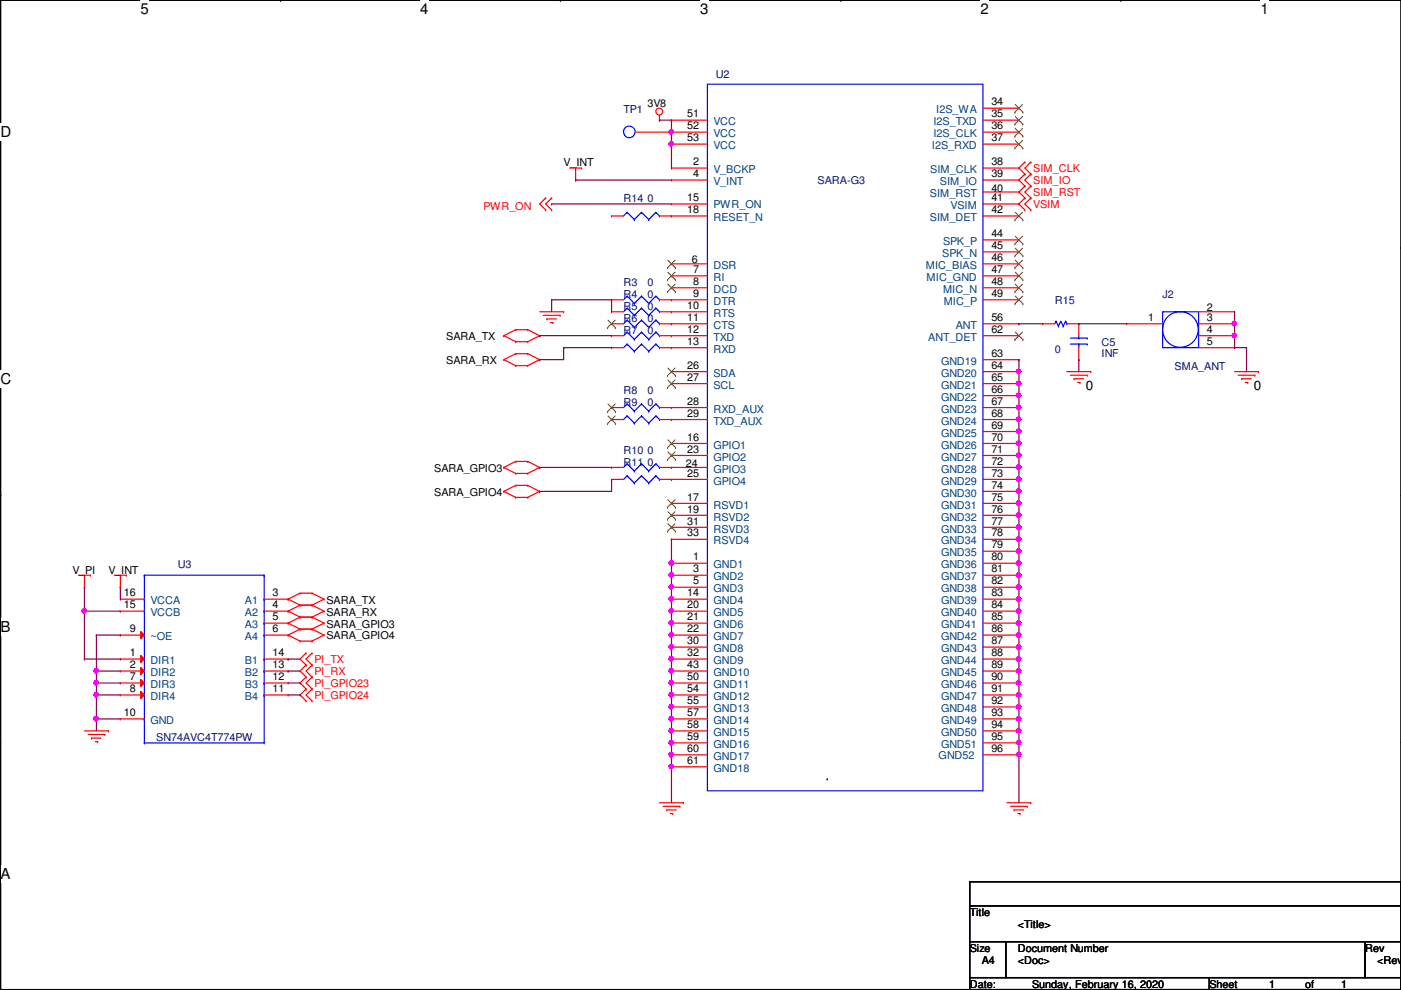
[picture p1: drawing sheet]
<svg xmlns="http://www.w3.org/2000/svg" width="297mm" height="210mm" viewBox="0 0 297 210" stroke-linecap="round" stroke-linejoin="round" font-family="sans-serif">
<defs><g id="words">
<g font-size="3.2">
<text x="29.8" y="3">5</text>
<text x="89.1" y="3">4</text>
<text x="148.5" y="3">3</text>
<text x="207.9" y="3">2</text>
<text x="267.2" y="3">1</text>
<text x=".1" y="29.1">D</text>
<text x=".1" y="81.5">C</text>
<text x=".1" y="134">B</text>
<text x=".1" y="186.4">A</text>
</g>
<g font-size="2.8">
<text x="230.2" y="82.7">0</text>
<text x="265.8" y="82.7">0</text>
</g>
<g font-size="2.3" fill="#000080">
<text x="151.8" y="16.5">U2</text>
<text x="132.2" y="23.9">TP1</text>
<text x="173.4" y="39.1">SARA-G3</text>
<text x="132.2" y="42.9">R14 0</text>
<text x="132.2" y="60.7">R3</text>
<text x="132.2" y="65.8">R5</text>
<text x="132.2" y="63.2">R4</text>
<text x="137.3" y="60.7">0</text>
<text x="137.3" y="65.8">0</text>
<text x="137.3" y="63.2">0</text>
<text x="223.6" y="64.5">R15</text>
<text x="246.5" y="63.2">J2</text>
<text x="132.2" y="68.3">R6</text>
<text x="132.2" y="70.9">R7</text>
<text x="137.3" y="68.3">0</text>
<text x="137.3" y="70.9">0</text>
<text x="223.6" y="74.9">0</text>
<text x="233.5" y="73.4">C5</text>
<text x="233.5" y="75.7">INF</text>
<text x="132.2" y="83.6">R8</text>
<text x="137.3" y="83.6">0</text>
<text x="249" y="78.5">SMA_ANT</text>
<text x="132.2" y="86.1">R9</text>
<text x="137.3" y="86.1">0</text>
<text x="132.2" y="98.8">R11 0</text>
<text x="132.2" y="96.3">R10 0</text>
<text x="37.7" y="120.4">U3</text>
<text x="33.1" y="157.2">SN74AVC4T774PW</text>
</g>
<g font-size="2.3">
<text x="137.3" y="22.6">3V8</text>
<text x="210.2" y="22.4">34</text>
<text x="145.7" y="24.9">51</text>
<text x="145.7" y="27.4">52</text>
<text x="145.7" y="30">53</text>
<text x="210.2" y="24.9">35</text>
<text x="210.2" y="27.4">36</text>
<text x="210.2" y="30">37</text>
<text x="119.5" y="35.3">V_INT</text>
<text x="146.9" y="35.1">2</text>
<text x="210.2" y="35.1">38</text>
<text x="146.9" y="37.6">4</text>
<text x="210.2" y="37.6">39</text>
<text x="210.2" y="40.6">40</text>
<text x="145.7" y="42.7">15</text>
<text x="145.7" y="45.2">18</text>
<text x="210.2" y="42.7">41</text>
<text x="210.2" y="45.2">42</text>
<text x="210.2" y="50.3">44</text>
<text x="210.2" y="52.8">45</text>
<text x="146.7" y="55.9">6</text>
<text x="146.9" y="57.9">7</text>
<text x="210.2" y="55.4">46</text>
<text x="210.2" y="57.9">47</text>
<text x="145.7" y="65.5">10</text>
<text x="146.9" y="60.5">8</text>
<text x="146.9" y="63">9</text>
<text x="210.2" y="60.5">48</text>
<text x="210.2" y="63">49</text>
<text x="145.7" y="68.1">11</text>
<text x="145.7" y="70.6">12</text>
<text x="210.2" y="68.1">56</text>
<text x="210.2" y="70.6">62</text>
<text x="243.5" y="68.1">1</text>
<text x="255.9" y="66">2</text>
<text x="255.9" y="68.1">3</text>
<text x="255.9" y="70.6">4</text>
<text x="94.6" y="72.1">SARA_TX</text>
<text x="94.6" y="77.2">SARA_RX</text>
<text x="145.7" y="73.2">13</text>
<text x="210.2" y="75.7">63</text>
<text x="255.9" y="73.2">5</text>
<text x="145.7" y="78.2">26</text>
<text x="145.7" y="80.8">27</text>
<text x="210.2" y="78.2">64</text>
<text x="210.2" y="80.8">65</text>
<text x="210.2" y="83.3">66</text>
<text x="145.7" y="85.9">28</text>
<text x="145.7" y="88.4">29</text>
<text x="210.2" y="85.9">67</text>
<text x="210.2" y="88.4">68</text>
<text x="145.7" y="93.5">16</text>
<text x="210.2" y="90.9">69</text>
<text x="210.2" y="93.5">70</text>
<text x="92.1" y="100.1">SARA_GPIO3</text>
<text x="145.4" y="99.1">24</text>
<text x="145.7" y="96">23</text>
<text x="145.7" y="101.1">25</text>
<text x="210.2" y="96">71</text>
<text x="210.2" y="98.6">72</text>
<text x="210.2" y="101.1">73</text>
<text x="92.1" y="105.2">SARA_GPIO4</text>
<text x="145.7" y="106.2">17</text>
<text x="210.2" y="103.6">74</text>
<text x="210.2" y="106.2">75</text>
<text x="145.7" y="108.7">19</text>
<text x="145.7" y="111.3">31</text>
<text x="145.7" y="113.8">33</text>
<text x="210.2" y="108.7">76</text>
<text x="210.2" y="111.3">77</text>
<text x="210.2" y="113.8">78</text>
<text x="146.9" y="118.9">1</text>
<text x="210.2" y="116.3">79</text>
<text x="210.2" y="118.9">80</text>
<text x="15.4" y="121.7">V_PI</text>
<text x="23" y="121.7">V_INT</text>
<text x="146.9" y="121.4">3</text>
<text x="146.9" y="124">5</text>
<text x="210.2" y="121.4">81</text>
<text x="210.2" y="124">82</text>
<text x="26.3" y="126.5">16</text>
<text x="26.3" y="129">15</text>
<text x="57.8" y="126.5">3</text>
<text x="57.8" y="129">4</text>
<text x="57.8" y="131.6">5</text>
<text x="69.2" y="128">SARA_TX</text>
<text x="69.2" y="130.6">SARA_RX</text>
<text x="145.7" y="126.5">14</text>
<text x="145.7" y="129">20</text>
<text x="145.7" y="131.6">21</text>
<text x="210.2" y="126.5">83</text>
<text x="210.2" y="129">84</text>
<text x="210.2" y="131.6">85</text>
<text x="27.6" y="134.1">9</text>
<text x="57.8" y="134.1">6</text>
<text x="69.2" y="133.1">SARA_GPIO3</text>
<text x="69.2" y="135.6">SARA_GPIO4</text>
<text x="145.7" y="134.1">22</text>
<text x="145.7" y="136.7">30</text>
<text x="210.2" y="134.1">86</text>
<text x="210.2" y="136.7">87</text>
<text x="27.6" y="139.2">1</text>
<text x="27.6" y="141.7">2</text>
<text x="57.8" y="139.2">14</text>
<text x="57.8" y="141.7">13</text>
<text x="145.7" y="139.2">32</text>
<text x="145.7" y="141.7">43</text>
<text x="210.2" y="139.2">88</text>
<text x="210.2" y="141.7">89</text>
<text x="27.6" y="144.3">7</text>
<text x="27.6" y="146.8">8</text>
<text x="57.8" y="144.3">12</text>
<text x="57.8" y="146.8">11</text>
<text x="145.7" y="144.3">50</text>
<text x="145.7" y="146.8">54</text>
<text x="145.7" y="149.4">55</text>
<text x="210.2" y="144.3">90</text>
<text x="210.2" y="146.8">91</text>
<text x="210.2" y="149.4">92</text>
<text x="26.3" y="151.9">10</text>
<text x="145.7" y="151.9">57</text>
<text x="145.7" y="154.4">58</text>
<text x="210.2" y="151.9">93</text>
<text x="210.2" y="154.4">94</text>
<text x="145.7" y="157">59</text>
<text x="145.7" y="159.5">60</text>
<text x="210.2" y="157">95</text>
<text x="210.2" y="159.5">96</text>
<text x="145.7" y="162.1">61</text>
<text x="205.6" y="194.3">Title</text>
<text x="215.8" y="196.9">&lt;Title&gt;</text>
<text x="205.6" y="201.9">Size</text>
<text x="215.8" y="201.9">Document Number</text>
<text x="289.4" y="201.9">Rev</text>
<text x="205.6" y="209.6">Date:</text>
<text x="208.1" y="204.5">A4</text>
<text x="215.8" y="204.5">&lt;Doc&gt;</text>
<text x="218.8" y="209.6">Sunday, February 16, 2020</text>
<text x="256.4" y="209.6">Sheet</text>
<text x="269.1" y="209.6">1</text>
<text x="276.7" y="209.6">of</text>
<text x="284.4" y="209.6">1</text>
<text x="292" y="204.5">&lt;RevC</text>
</g>
<g font-size="2.3" fill="#004080">
<text x="151.3" y="26.6">VCC</text>
<text x="151.3" y="29.1">VCC</text>
<text x="197.9" y="26.6">I2S_TXD</text>
<text x="197.9" y="29.1">I2S_CLK</text>
<text x="198.5" y="24">I2S_WA</text>
<text x="151.3" y="31.7">VCC</text>
<text x="197.6" y="31.7">I2S_RXD</text>
<text x="151.3" y="36.7">V_BCKP</text>
<text x="151.3" y="39.3">V_INT</text>
<text x="197.1" y="41.8">SIM_RST</text>
<text x="197.2" y="36.7">SIM_CLK</text>
<text x="199.3" y="39.3">SIM_IO</text>
<text x="151.3" y="44.2">PWR_ON</text>
<text x="151.3" y="46.9">RESET_N</text>
<text x="197.1" y="46.9">SIM_DET</text>
<text x="201.5" y="44.4">VSIM</text>
<text x="199.9" y="52">SPK_P</text>
<text x="151.3" y="57.1">DSR</text>
<text x="151.3" y="59.6">RI</text>
<text x="196.3" y="57.1">MIC_BIAS</text>
<text x="196.5" y="59.6">MIC_GND</text>
<text x="199.8" y="54.5">SPK_N</text>
<text x="151.3" y="62.1">DCD</text>
<text x="151.3" y="64.7">DTR</text>
<text x="199.9" y="62.1">MIC_N</text>
<text x="200.1" y="64.7">MIC_P</text>
<text x="151.3" y="67.2">RTS</text>
<text x="151.3" y="69.8">CTS</text>
<text x="202.6" y="69.8">ANT</text>
<text x="151.3" y="72.3">TXD</text>
<text x="151.3" y="74.8">RXD</text>
<text x="196.8" y="72.3">ANT_DET</text>
<text x="199.5" y="77.4">GND19</text>
<text x="151.3" y="79.9">SDA</text>
<text x="151.3" y="82.5">SCL</text>
<text x="199.5" y="79.9">GND20</text>
<text x="199.5" y="82.5">GND21</text>
<text x="151.3" y="87.5">RXD_AUX</text>
<text x="199.5" y="85">GND22</text>
<text x="199.5" y="87.5">GND23</text>
<text x="151.3" y="95.2">GPIO1</text>
<text x="151.3" y="90.1">TXD_AUX</text>
<text x="199.5" y="90.1">GND24</text>
<text x="199.5" y="92.6">GND25</text>
<text x="199.5" y="95.2">GND26</text>
<text x="151.3" y="97.7">GPIO2</text>
<text x="151.3" y="100.2">GPIO3</text>
<text x="199.5" y="97.7">GND27</text>
<text x="199.5" y="100.2">GND28</text>
<text x="151.3" y="107.9">RSVD1</text>
<text x="151.3" y="102.8">GPIO4</text>
<text x="199.5" y="102.8">GND29</text>
<text x="199.5" y="105.3">GND30</text>
<text x="199.5" y="107.9">GND31</text>
<text x="151.3" y="110.4">RSVD2</text>
<text x="151.3" y="112.9">RSVD3</text>
<text x="199.5" y="110.4">GND32</text>
<text x="199.5" y="112.9">GND33</text>
<text x="151.3" y="115.5">RSVD4</text>
<text x="199.5" y="115.5">GND34</text>
<text x="199.5" y="118">GND35</text>
<text x="151.3" y="120.6">GND1</text>
<text x="151.3" y="123.1">GND2</text>
<text x="151.3" y="125.6">GND3</text>
<text x="199.5" y="120.6">GND36</text>
<text x="199.5" y="123.1">GND37</text>
<text x="199.5" y="125.6">GND38</text>
<text x="31.9" y="128.2">VCCA</text>
<text x="31.9" y="130.7">VCCB</text>
<text x="51.9" y="128.2">A1</text>
<text x="51.9" y="130.7">A2</text>
<text x="151.3" y="128.2">GND4</text>
<text x="151.3" y="130.7">GND5</text>
<text x="199.5" y="128.2">GND39</text>
<text x="199.5" y="130.7">GND40</text>
<text x="31.9" y="135.8">~OE</text>
<text x="51.9" y="133.3">A3</text>
<text x="51.9" y="135.8">A4</text>
<text x="151.3" y="133.3">GND6</text>
<text x="151.3" y="135.8">GND7</text>
<text x="199.5" y="133.3">GND41</text>
<text x="199.5" y="135.8">GND42</text>
<text x="31.9" y="140.9">DIR1</text>
<text x="31.9" y="143.4">DIR2</text>
<text x="51.9" y="140.9">B1</text>
<text x="51.9" y="143.4">B2</text>
<text x="151.3" y="138.3">GND8</text>
<text x="151.3" y="140.9">GND9</text>
<text x="151.3" y="143.4">GND10</text>
<text x="199.5" y="138.3">GND43</text>
<text x="199.5" y="140.9">GND44</text>
<text x="199.5" y="143.4">GND45</text>
<text x="31.9" y="146">DIR3</text>
<text x="31.9" y="148.5">DIR4</text>
<text x="51.9" y="146">B3</text>
<text x="51.9" y="148.5">B4</text>
<text x="151.3" y="146">GND11</text>
<text x="151.3" y="148.5">GND12</text>
<text x="199.5" y="146">GND46</text>
<text x="199.5" y="148.5">GND47</text>
<text x="31.9" y="153.6">GND</text>
<text x="151.3" y="151">GND13</text>
<text x="151.3" y="153.6">GND14</text>
<text x="199.5" y="151">GND48</text>
<text x="199.5" y="153.6">GND49</text>
<text x="151.3" y="156.1">GND15</text>
<text x="151.3" y="158.7">GND16</text>
<text x="151.3" y="161.2">GND17</text>
<text x="199" y="161">GND52</text>
<text x="199.5" y="156.1">GND50</text>
<text x="199.5" y="158.7">GND51</text>
<text x="151.3" y="163.7">GND18</text>
</g>
<g font-size="2.3" fill="#f00">
<text x="219.1" y="36.6">SIM_CLK</text>
<text x="219.1" y="39.1">SIM_IO</text>
<text x="219.1" y="41.7">SIM_RST</text>
<text x="102.5" y="44.5">PWR_ON</text>
<text x="219.1" y="44.2">VSIM</text>
<text x="66.7" y="140.7">PI_TX</text>
<text x="66.7" y="143.3">PI_RX</text>
<text x="66.7" y="145.8">PI_GPIO23</text>
<text x="66.7" y="148.3">PI_GPIO24</text>
</g>
</g></defs>
<path d="M.1 .1h296.9v209.8h-296.9z" fill="none" stroke="#000" stroke-width=".25"/>
<path d="M29.8 .1h1.7v3.6h-1.7z" fill="#fff"/>
<path d="M59.5 .1h.1M59.5 209.9h.1" fill="none" stroke="#000" stroke-width=".25"/>
<path d="M89.1 .1h1.8v3.6h-1.8z" fill="#fff"/>
<path d="M118.8 .1h.1M118.8 209.9h.1" fill="none" stroke="#000" stroke-width=".25"/>
<path d="M148.5 .1h1.7v3.6h-1.7z" fill="#fff"/>
<path d="M178.3 .1h.1M178.3 209.9h.1" fill="none" stroke="#000" stroke-width=".25"/>
<path d="M207.9 .1h1.8v3.6h-1.8z" fill="#fff"/>
<path d="M237.6 .1h.1M237.6 209.9h.1" fill="none" stroke="#000" stroke-width=".25"/>
<g fill="#fff">
<path d="M267.2 .1h1.8v3.6h-1.8z"/>
<path d="M.1 26.2h2.3v3.7h-2.3z"/>
<path d="M.1 78.7h2.3v3.6h-2.3z"/>
</g>
<path d="M.1 52.5h.1M297 52.5h.1" fill="none" stroke="#000" stroke-width=".25"/>
<path d="M.1 131.1h2.1v3.7h-2.1z" fill="#fff"/>
<path d="M.1 105h.1M297 105h.1" fill="none" stroke="#000" stroke-width=".25"/>
<path d="M.1 105h.1" fill="none" stroke="#000" stroke-width=".21"/>
<path d="M.1 183.6h2.1v3.6h-2.1z" fill="#fff"/>
<path d="M.1 157.4h.1M297 157.4h.1M205.6 187h91.4v5.1h-91.4zM205.6 192.1h91.4v7.6h-91.4zM205.6 199.7h7.6v7.6h-7.6zM213.2 199.7h76.2v7.6h-76.2zM289.4 199.7h7.6v7.6h-7.6zM205.6 207.3h50.8v2.6h-50.8zM256.4 207.3h40.6v2.6h-40.6z" fill="none" stroke="#000" stroke-width=".25"/>
<g fill="none" stroke="#f00" stroke-width=".25">
<path d="M120.8 35.6h2.5M122 38.2h.1M122 35.6v2.6M123.3 35.6h.1M139.8 25.5h.1M139.8 24.5v1M217.3 34.4h.1M217.3 36.9h.1M217.3 39.5h.1M217.3 34.4l-1.3 1.2 1.3 1.3M217.3 36.9l-1.3 1.3 1.3 1.3M217.3 39.5l-1.3 1.2 1.3 1.3"/>
<path d="M218.6 36.9h.1M218.6 34.4h.1M218.6 39.5h.1M218.6 34.4l-1.3 1.2 1.3 1.3M218.6 36.9l-1.3 1.3 1.3 1.3M218.6 39.5l-1.3 1.2 1.3 1.3M115.7 42h.1M115.7 44.5h.1M115.7 42l-1.3 1.3 1.3 1.2M117 42h.1M117 44.5h.1M117 42l-1.3 1.3 1.3 1.2"/>
<path d="M129.7 45.8h.1M129.7 45.8h2.5M139.8 45.8h2.6M142.4 45.8h.1M217.3 42h.1M217.3 44.5h.1M217.3 42l-1.3 1.3 1.3 1.2M218.6 42h.1M218.6 44.5h.1M218.6 42l-1.3 1.3 1.3 1.2M106.8 71.2h.1M106.8 76.3h.1"/>
<path d="M106.8 71.2l2.5 1.3M106.8 76.3l2.5 1.3M109.3 69.9h.1M109.3 72.5h.1M109.3 75h.1M109.3 77.6h.1M109.3 69.9l-2.5 1.3M109.3 69.9h2.6M109.3 72.5h2.6M109.3 75l-2.5 1.3M109.3 75h2.6M109.3 77.6h2.6"/>
<path d="M111.9 69.9h.1M111.9 72.5h.1M111.9 75h.1M111.9 77.6h.1M111.9 69.9l2.5 1.3M111.9 75l2.5 1.3M114.4 71.2h.1M114.4 76.3h.1M114.4 71.2l-2.5 1.3M114.4 76.3l-2.5 1.3M114.4 66.1h5.1M115.2 66.9h3.5"/>
<path d="M115.9 67.6h.1M115.9 67.6h2.1M116.7 68.4h.5M117.2 68.4h.1M118.7 66.9h.1M119.5 66.1h.1M129.7 63.6h.1M129.7 71.2h.1M129.7 63.6h2.5M129.7 71.2h2.5M139.8 63.6h2.6M139.8 71.2h2.6"/>
<path d="M142.4 63.6h.1M142.4 71.2h.1M226.2 78.8h5.1M226.9 79.6h3.6M228.7 68.7h.1M228.7 76.3h.1M228.7 68.7v2.5M228.7 73.7v2.6M230.5 79.6h.1M231.3 78.8h.1M261.7 78.8h5.1M262.5 79.6h3.6"/>
<path d="M266.1 79.6h.1M266.8 78.8h.1M106.8 99.1h.1M106.8 99.1l2.5 1.3M109.3 97.9h.1M109.3 97.9l-2.5 1.2M109.3 97.9h2.6M111.9 97.9h.1M111.9 97.9l2.5 1.2M114.4 99.1h.1M114.4 99.1l-2.5 1.3M129.7 89h.1"/>
<path d="M129.7 89h2.5M139.8 89h2.6M142.4 89h.1M227.7 80.3h.1M227.7 80.3h2M228.5 81.1h.5M229 81.1h.1M263.3 80.3h.1M263.3 80.3h2M264 81.1h.5M264.5 81.1h.1M106.8 104.2h.1"/>
<path d="M106.8 104.2l2.5 1.3M109.3 100.4h.1M109.3 103h.1M109.3 105.5h.1M109.3 100.4h2.6M109.3 103l-2.5 1.2M109.3 103h2.6M109.3 105.5h2.6M111.9 100.4h.1M111.9 103h.1M111.9 105.5h.1M111.9 103l2.5 1.2"/>
<path d="M114.4 104.2h.1M114.4 104.2l-2.5 1.3M129.7 101.7h.1M129.7 101.7h2.5M139.8 101.7h2.6M142.4 101.7h.1M16.6 122h2.6M17.9 124.5h.1M17.9 122v2.5M19.2 122h.1M24.3 122h2.5M25.5 124.5h.1"/>
<path d="M25.5 122v2.5M26.8 122h.1M56 127.1h5.1M56 129.6h5.1M56 132.2h5.1M56 134.7h5.1M56 139.8h5.1M61.1 127.1h.1M61.1 129.6h.1M61.1 132.2h.1M61.1 134.7h.1M61.1 139.8h.1"/>
<path d="M61.1 127.1l2.5 1.3M61.1 129.6l2.5 1.3M61.1 132.2l2.5 1.2M61.1 134.7l2.5 1.3M63.6 125.8h.1M63.6 128.4h.1M63.6 130.9h.1M63.6 133.4h.1M63.6 136h.1M63.6 125.8l-2.5 1.3M63.6 125.8h2.6M63.6 128.4h2.6"/>
<path d="M63.6 128.4l-2.5 1.2M63.6 130.9h2.6M63.6 130.9l-2.5 1.3M63.6 133.4h2.6M63.6 133.4l-2.5 1.3M63.6 136h2.6M64.9 138.5h.1M64.9 138.5l-1.3 1.3 1.3 1.3M66.2 125.8h.1M66.2 128.4h.1M66.2 130.9h.1M66.2 133.4h.1"/>
<path d="M66.2 136h.1M66.2 138.5h.1M66.2 125.8l2.5 1.3M66.2 128.4l2.5 1.2M66.2 130.9l2.5 1.3M66.2 133.4l2.5 1.3M66.2 138.5l-1.3 1.3 1.3 1.3M68.7 127.1h.1M68.7 129.6h.1M68.7 132.2h.1M68.7 134.7h.1M68.7 127.1l-2.5 1.3"/>
<path d="M68.7 129.6l-2.5 1.3M68.7 132.2l-2.5 1.2M68.7 134.7l-2.5 1.3M17.9 155h5.1M18.7 155.8h3.5M19.4 156.5h.1M19.4 156.5h2.1M20.2 157.3h.5M20.7 157.3h.1M22.2 155.8h.1M23 155h.1M56 142.3h5.1"/>
<path d="M56 144.9h5.1M56 147.4h5.1M61.1 142.3h.1M61.1 144.9h.1M61.1 147.4h.1M64.9 141.1h.1M64.9 143.6h.1M64.9 146.1h.1M64.9 148.7h.1M64.9 141.1l-1.3 1.2 1.3 1.3M64.9 143.6l-1.3 1.3 1.3 1.2M64.9 146.1l-1.3 1.3 1.3 1.3"/>
<path d="M66.2 141.1h.1M66.2 143.6h.1M66.2 146.1h.1M66.2 148.7h.1M66.2 141.1l-1.3 1.2 1.3 1.3M66.2 143.6l-1.3 1.3 1.3 1.2M66.2 146.1l-1.3 1.3 1.3 1.3M139.8 170.3h5.1M140.6 171h3.5M141.3 171.8h.1M141.3 171.8h2.1M142.1 172.6h.5"/>
<path d="M142.6 172.6h.1M144.1 171h.1M144.9 170.3h.1M213.5 170.3h5.1M214.2 171h3.6M215 171.8h.1M215 171.8h2M215.8 172.6h.5M216.3 172.6h.1M217.8 171h.1M218.6 170.3h.1"/>
<circle cx="139.8" cy="23.7" r=".73"/>
</g>
<g fill="none" stroke="#00f" stroke-width=".25">
<path d="M133 45h.1M133 45l-.8 .8M133 45l1.5 1.6M134.5 46.6h.1M136 45h.1M136 45l-1.5 1.6M136 45l1.5 1.6M137.5 46.6h.1M139.1 45h.1M139.1 45l-1.6 1.6M139.1 45l.7 .8M139.8 45.8h.1"/>
<path d="M133 62.8h.1M133 70.4h.1M133 62.8l-.8 .8M133 62.8l1.5 1.5M133 70.4l-.8 .8M133 70.4l1.5 1.6M134.5 64.3h.1M134.5 72h.1M136 62.8h.1M136 70.4h.1M136 62.8l-1.5 1.5M136 62.8l1.5 1.5"/>
<path d="M136 70.4l-1.5 1.6M136 70.4l1.5 1.6M137.5 64.3h.1M137.5 72h.1M139.1 62.8h.1M139.1 70.4h.1M139.1 62.8l-1.6 1.5M139.1 62.8l.7 .8M139.1 70.4l-1.6 1.6M139.1 70.4l.7 .8M139.8 63.6h.1M139.8 71.2h.1"/>
<path d="M226.9 73h3.6M226.9 71.7h3.6M228.7 71.7h.1M228.7 73h.1M228.7 71.2v.5M228.7 73v.7M230.5 73h.1M230.5 71.7h.1M133 88.2h.1M133 88.2l-.8 .8M133 88.2l1.5 1.5M134.5 89.7h.1"/>
<path d="M136 88.2h.1M136 88.2l-1.5 1.5M136 88.2l1.5 1.5M137.5 89.7h.1M139.1 88.2h.1M139.1 88.2l-1.6 1.5M139.1 88.2l.7 .8M139.8 89h.1M133 100.9h.1M133 100.9l-.8 .8M133 100.9l1.5 1.5M134.5 102.4h.1"/>
<path d="M136 100.9h.1M136 100.9l-1.5 1.5M136 100.9l1.5 1.5M137.5 102.4h.1M139.1 100.9h.1M139.1 100.9l-1.6 1.5M139.1 100.9l.7 .8M139.8 101.7h.1M30.6 122h.1M30.6 127.1h.1M30.6 129.6h.1M30.6 134.7h.1"/>
<path d="M30.6 139.8h.1M30.6 122v35.6M30.6 122h25.4M56 122h.1M56 127.1h.1M56 129.6h.1M56 132.2h.1M56 134.7h.1M56 139.8h.1M56 122v35.6M30.6 157.6h.1M30.6 142.3h.1"/>
<path d="M30.6 144.9h.1M30.6 147.4h.1M30.6 152.5h.1M30.6 157.6h25.4M56 157.6h.1M56 142.3h.1M56 144.9h.1M56 147.4h.1"/>
</g>
<path d="M128.8 89.8h.1M128.9 88.2l1.6 1.6M130.4 88.2l-1.6 1.6M130.5 89.8h.1" fill="none" stroke="#804000" stroke-width=".21"/>
<path d="M29.8 139l.8 .8-.8 .7z" fill="#f00"/>
<path d="M25.5 139.8h.1M25.5 139.8h5.1M29.8 139l.8 .8-.8 .7z" fill="none" stroke="#f00" stroke-width=".25"/>
<path d="M29.8 141.6l.8 .7-.8 .8z" fill="#f00"/>
<path d="M25.5 142.3h.1M25.5 142.3h5.1M29.8 141.6l.8 .7-.8 .8z" fill="none" stroke="#f00" stroke-width=".25"/>
<path d="M29.8 144.1l.8 .8-.8 .7z" fill="#f00"/>
<path d="M25.5 144.9h.1M25.5 144.9h5.1M29.8 144.1l.8 .8-.8 .7z" fill="none" stroke="#f00" stroke-width=".25"/>
<path d="M29.8 146.6l.8 .8-.8 .8z" fill="#f00"/>
<path d="M25.5 127.1h.1M25.5 129.6h.1M25.5 127.1h5.1M25.5 129.6h5.1M25.5 147.4h.1M25.5 152.5h.1M25.5 147.4h5.1M25.5 152.5h5.1M29.8 146.6l.8 .8-.8 .8z" fill="none" stroke="#f00" stroke-width=".25"/>
<path d="M29.8 133.9l.8 .8-.8 .8z" fill="#f00"/>
<g fill="none" stroke="#f00" stroke-width=".25">
<path d="M134.7 28h15.3M142.4 35.6h.1M142.4 38.2h.1M142.4 25.5h.1M142.4 28h.1M142.4 30.6h.1M142.4 35.6h7.6M142.4 38.2h7.6M142.4 25.5h7.6M142.4 30.6h7.6M208.4 35.6h7.6M208.4 38.2h7.6"/>
<path d="M208.4 22.9h7.6M208.4 25.5h7.6M208.4 28h7.6M208.4 30.6h7.6M216 22.9h.1M216 25.5h.1M216 28h.1M216 30.6h.1M216 35.6h.1M216 38.2h.1M142.4 56h.1M142.4 58.5h.1"/>
<path d="M142.4 43.3h.1M142.4 45.8h.1M142.4 56h7.6M142.4 58.5h7.6M142.4 43.3h7.6M142.4 45.8h7.6M208.4 56h7.6M208.4 58.5h7.6M208.4 43.3h7.6M208.4 45.8h7.6M208.4 40.7h7.6M208.4 50.9h7.6"/>
<path d="M208.4 53.4h7.6M216 40.7h.1M216 43.3h.1M216 45.8h.1M216 50.9h.1M216 53.4h.1M216 56h.1M216 58.5h.1M129.7 68.7h.1M129.7 66.1h.1M129.7 73.7h.1M129.7 66.1h2.5"/>
<path d="M129.7 68.7h2.5M129.7 73.7h2.5M139.8 66.1h10.2M139.8 68.7h10.2M139.8 73.7h10.2M142.4 61h.1M142.4 63.6h.1M142.4 66.1h.1M142.4 68.7h.1M142.4 71.2h.1M142.4 73.7h.1M142.4 78.8h.1"/>
<path d="M142.4 61h7.6M142.4 63.6h7.6M142.4 71.2h7.6M142.4 78.8h7.6M208.4 61h7.6M208.4 63.6h7.6M208.4 68.7h7.6M208.4 71.2h7.6M208.4 78.8h7.6M208.4 76.3h7.6M216 61h.1M216 63.6h.1"/>
<path d="M216 68.7h.1M216 71.2h.1M216 76.3h.1M216 78.8h.1M221.1 68.7h.1M221.1 68.7h2.5M226.2 68.7h2.5M228.7 68.7h.1M238.9 68.7h.1M238.9 68.7h7.6M254.1 66.1h7.6M254.1 68.7h7.6"/>
<path d="M254.1 71.2h7.6M254.1 73.7h7.6M261.7 66.1h.1M261.7 68.7h.1M261.7 71.2h.1M261.7 73.7h.1M129.7 99.1h.1M129.7 86.4h.1M129.7 99.1h2.5M129.7 86.4h2.5M139.8 99.1h10.2M139.8 86.4h10.2"/>
<path d="M142.4 94.1h.1M142.4 96.6h.1M142.4 99.1h.1M142.4 81.4h.1M142.4 86.4h.1M142.4 89h.1M142.4 94.1h7.6M142.4 96.6h7.6M142.4 81.4h7.6M142.4 89h7.6M208.4 94.1h7.6M208.4 96.6h7.6"/>
<path d="M208.4 99.1h7.6M208.4 81.4h7.6M208.4 86.4h7.6M208.4 89h7.6M208.4 83.9h7.6M208.4 91.5h7.6M216 81.4h.1M216 83.9h.1M216 86.4h.1M216 89h.1M216 91.5h.1M216 94.1h.1"/>
<path d="M216 96.6h.1M216 99.1h.1M142.4 119.5h.1M142.4 106.8h.1M142.4 109.3h.1M142.4 101.7h.1M142.4 111.8h.1M142.4 114.4h.1M142.4 119.5h7.6M142.4 106.8h7.6M142.4 109.3h7.6M142.4 101.7h7.6"/>
<path d="M142.4 111.8h7.6M142.4 114.4h7.6M208.4 119.5h7.6M208.4 106.8h7.6M208.4 109.3h7.6M208.4 101.7h7.6M208.4 111.8h7.6M208.4 114.4h7.6M208.4 104.2h7.6M208.4 116.9h7.6M216 101.7h.1M216 104.2h.1"/>
<path d="M216 106.8h.1M216 109.3h.1M216 111.8h.1M216 114.4h.1M216 116.9h.1M216 119.5h.1M25.5 134.7h.1M25.5 134.7h5.1M29.8 133.9l.8 .8-.8 .8zM142.4 122h.1M142.4 124.5h.1M142.4 127.1h.1"/>
<path d="M142.4 129.6h.1M142.4 132.2h.1M142.4 134.7h.1M142.4 137.2h.1M142.4 139.8h.1M142.4 134.7h7.6M142.4 122h7.6M142.4 124.5h7.6M142.4 127.1h7.6M142.4 129.6h7.6M142.4 132.2h7.6M142.4 137.2h7.6"/>
<path d="M142.4 139.8h7.6M208.4 134.7h7.6M208.4 122h7.6M208.4 124.5h7.6M208.4 127.1h7.6M208.4 129.6h7.6M208.4 132.2h7.6M208.4 137.2h7.6M208.4 139.8h7.6M216 122h.1M216 124.5h.1M216 127.1h.1"/>
<path d="M216 129.6h.1M216 132.2h.1M216 134.7h.1M216 137.2h.1M216 139.8h.1M142.4 142.3h.1M142.4 144.9h.1M142.4 147.4h.1M142.4 149.9h.1M142.4 152.5h.1M142.4 155h.1M142.4 157.6h.1"/>
<path d="M142.4 142.3h7.6M142.4 144.9h7.6M142.4 147.4h7.6M142.4 149.9h7.6M142.4 152.5h7.6M142.4 155h7.6M142.4 157.6h7.6M208.4 142.3h7.6M208.4 144.9h7.6M208.4 147.4h7.6M208.4 149.9h7.6M208.4 152.5h7.6"/>
<path d="M208.4 155h7.6M208.4 157.6h7.6M216 142.3h.1M216 144.9h.1M216 147.4h.1M216 149.9h.1M216 152.5h.1M216 155h.1M216 157.6h.1M142.4 160.1h.1M142.4 162.6h.1M142.4 160.1h7.6"/>
<path d="M142.4 162.6h7.6M208.4 160.1h7.6M216 160.1h.1"/>
</g>
<g fill="none" stroke="#00f" stroke-width=".25">
<path d="M150 17.9h58.4v149.8h-58.4zM133 67.9h.1M133 65.4h.1M133 73h.1M133 67.9l-.8 .8M133 67.9l1.5 1.5M133 65.4l-.8 .7M133 65.4l1.5 1.5M133 73l-.8 .7M133 73l1.5 1.5M134.5 69.4h.1M134.5 66.9h.1"/>
<path d="M134.5 74.5h.1M136 67.9h.1M136 65.4h.1M136 73h.1M136 67.9l-1.5 1.5M136 67.9l1.5 1.5M136 65.4l-1.5 1.5M136 65.4l1.5 1.5M136 73l-1.5 1.5M136 73l1.5 1.5M137.5 69.4h.1M137.5 66.9h.1"/>
<path d="M137.5 74.5h.1M139.1 67.9h.1M139.1 65.4h.1M139.1 73h.1M139.1 67.9l-1.6 1.5M139.1 67.9l.7 .8M139.1 65.4l-1.6 1.5M139.1 65.4l.7 .7M139.1 73l-1.6 1.5M139.1 73l.7 .7M139.8 68.7h.1M139.8 66.1h.1"/>
<path d="M139.8 73.7h.1M223.9 68.2h.1M223.9 68.2l-.3 .5M223.9 68.2l.5 1M224.4 69.2h.1M224.9 68.2h.1M224.9 68.2l-.5 1M224.9 68.2l.5 1M225.4 69.2h.1M225.9 68.2h.1M225.9 68.2l-.5 1M225.9 68.2l.3 .5"/>
<path d="M226.2 68.7h.1M246.5 66.1h7.6v7.6h-7.6zM133 98.4h.1M133 85.7h.1M133 98.4l-.8 .7M133 98.4l1.5 1.5M133 85.7l-.8 .7M133 85.7l1.5 1.5M134.5 99.9h.1M134.5 87.2h.1M136 98.4h.1M136 85.7h.1"/>
<path d="M136 98.4l-1.5 1.5M136 98.4l1.5 1.5M136 85.7l-1.5 1.5M136 85.7l1.5 1.5M137.5 99.9h.1M137.5 87.2h.1M139.1 98.4h.1M139.1 85.7h.1M139.1 98.4l-1.6 1.5M139.1 98.4l.7 .7M139.1 85.7l-1.6 1.5M139.1 85.7l.7 .7"/>
<path d="M139.8 99.1h.1M139.8 86.4h.1M175.4 165.2h.1"/>
<circle cx="133.4" cy="28" r="1.23"/>
<circle cx="250.3" cy="69.9" r="3.8"/>
</g>
<g fill="none" stroke="#804000" stroke-width=".21">
<path d="M215.2 23.8h.1M215.2 26.3h.1M215.2 28.9h.1M215.2 31.4h.1M215.3 22.2l1.6 1.6M215.3 24.7l1.6 1.6M215.3 27.3l1.6 1.6M215.3 29.8l1.6 1.6M216.8 22.2l-1.6 1.6M216.8 24.7l-1.6 1.6M216.8 27.3l-1.6 1.6M216.8 29.8l-1.6 1.6"/>
<path d="M216.9 23.8h.1M216.9 26.3h.1M216.9 28.9h.1M216.9 31.4h.1M141.5 56.8h.1M141.5 59.4h.1M141.6 55.2l1.6 1.6M141.6 57.7l1.6 1.7M143.1 55.2l-1.6 1.6M143.1 57.7l-1.6 1.7M143.2 56.8h.1M143.2 59.4h.1"/>
<path d="M215.2 46.7h.1M215.2 51.7h.1M215.2 54.3h.1M215.2 56.8h.1M215.2 59.4h.1M215.3 45l1.6 1.7M215.3 50.1l1.6 1.6M215.3 52.7l1.6 1.6M215.3 55.2l1.6 1.6M215.3 57.7l1.6 1.7M216.8 45l-1.6 1.7M216.8 50.1l-1.6 1.6"/>
<path d="M216.8 52.7l-1.6 1.6M216.8 55.2l-1.6 1.6M216.8 57.7l-1.6 1.7M216.9 46.7h.1M216.9 51.7h.1M216.9 54.3h.1M216.9 56.8h.1M216.9 59.4h.1M128.8 69.5h.1M128.9 67.9l1.6 1.6M130.4 67.9l-1.6 1.6M130.5 69.5h.1"/>
<path d="M141.5 61.9h.1M141.5 79.7h.1M141.6 60.3l1.6 1.6M141.6 78.1l1.6 1.6M143.1 60.3l-1.6 1.6M143.1 78.1l-1.6 1.6M143.2 61.9h.1M143.2 79.7h.1M215.2 61.9h.1M215.2 64.4h.1M215.2 72.1h.1M215.3 60.3l1.6 1.6"/>
<path d="M215.3 62.8l1.6 1.6M215.3 70.4l1.6 1.7M216.8 60.3l-1.6 1.6M216.8 62.8l-1.6 1.6M216.8 70.4l-1.6 1.7M216.9 61.9h.1M216.9 64.4h.1M216.9 72.1h.1M128.8 87.3h.1M128.9 85.7l1.6 1.6M130.4 85.7l-1.6 1.6M130.5 87.3h.1"/>
<path d="M141.5 94.9h.1M141.5 97.5h.1M141.5 82.2h.1M141.6 93.3l1.6 1.6M141.6 95.8l1.6 1.7M141.6 80.6l1.6 1.6M143.1 93.3l-1.6 1.6M143.1 95.8l-1.6 1.7M143.1 80.6l-1.6 1.6M143.2 94.9h.1M143.2 97.5h.1M143.2 82.2h.1"/>
<path d="M141.5 107.6h.1M141.5 110.2h.1M141.5 112.7h.1M141.6 106l1.6 1.6M141.6 108.5l1.6 1.7M141.6 111.1l1.6 1.6M143.1 106l-1.6 1.6M143.1 108.5l-1.6 1.7M143.1 111.1l-1.6 1.6M143.2 107.6h.1M143.2 110.2h.1M143.2 112.7h.1"/>
</g>
<path d="M216 76.3h.1M216 76.3v2.5" fill="none" stroke="#800040" stroke-width=".25"/>
<circle cx="216" cy="78.8" r=".48" fill="#f0f"/>
<circle cx="216" cy="78.8" r=".48" fill="none" stroke="#f0f" stroke-width=".25"/>
<path d="M216 78.8h.1M216 78.8v5.1M216 81.4h.1" fill="none" stroke="#800040" stroke-width=".25"/>
<circle cx="216" cy="83.9" r=".48" fill="#f0f"/>
<circle cx="216" cy="83.9" r=".48" fill="none" stroke="#f0f" stroke-width=".25"/>
<circle cx="216" cy="81.3" r=".48" fill="#f0f"/>
<circle cx="216" cy="81.3" r=".48" fill="none" stroke="#f0f" stroke-width=".25"/>
<path d="M216 83.9h.1M216 86.4h.1M216 83.9v5.1" fill="none" stroke="#800040" stroke-width=".25"/>
<circle cx="216" cy="88.9" r=".48" fill="#f0f"/>
<circle cx="216" cy="88.9" r=".48" fill="none" stroke="#f0f" stroke-width=".25"/>
<circle cx="216" cy="86.4" r=".48" fill="#f0f"/>
<circle cx="216" cy="86.4" r=".48" fill="none" stroke="#f0f" stroke-width=".25"/>
<path d="M216 89h.1M216 89v2.5" fill="none" stroke="#800040" stroke-width=".25"/>
<circle cx="216" cy="91.5" r=".48" fill="#f0f"/>
<circle cx="216" cy="91.5" r=".48" fill="none" stroke="#f0f" stroke-width=".25"/>
<path d="M216 91.5h.1M216 94.1h.1M216 91.5v5.1" fill="none" stroke="#800040" stroke-width=".25"/>
<circle cx="216" cy="96.6" r=".48" fill="#f0f"/>
<circle cx="216" cy="96.6" r=".48" fill="none" stroke="#f0f" stroke-width=".25"/>
<circle cx="216" cy="94" r=".48" fill="#f0f"/>
<circle cx="216" cy="94" r=".48" fill="none" stroke="#f0f" stroke-width=".25"/>
<path d="M216 96.6h.1M216 99.1h.1M216 96.6v5.1" fill="none" stroke="#800040" stroke-width=".25"/>
<circle cx="216" cy="101.6" r=".48" fill="#f0f"/>
<circle cx="216" cy="101.6" r=".48" fill="none" stroke="#f0f" stroke-width=".25"/>
<circle cx="216" cy="99.1" r=".48" fill="#f0f"/>
<circle cx="216" cy="99.1" r=".48" fill="none" stroke="#f0f" stroke-width=".25"/>
<path d="M216 101.7h.1M216 104.2h.1M216 101.7v5.1" fill="none" stroke="#800040" stroke-width=".25"/>
<circle cx="216" cy="106.7" r=".48" fill="#f0f"/>
<circle cx="216" cy="106.7" r=".48" fill="none" stroke="#f0f" stroke-width=".25"/>
<circle cx="216" cy="104.2" r=".48" fill="#f0f"/>
<circle cx="216" cy="104.2" r=".48" fill="none" stroke="#f0f" stroke-width=".25"/>
<path d="M216 106.8h.1M216 106.8v2.5" fill="none" stroke="#800040" stroke-width=".25"/>
<circle cx="216" cy="109.3" r=".48" fill="#f0f"/>
<circle cx="216" cy="109.3" r=".48" fill="none" stroke="#f0f" stroke-width=".25"/>
<path d="M216 109.3h.1M216 111.8h.1M216 109.3v5.1" fill="none" stroke="#800040" stroke-width=".25"/>
<circle cx="216" cy="111.8" r=".48" fill="#f0f"/>
<circle cx="216" cy="111.8" r=".48" fill="none" stroke="#f0f" stroke-width=".25"/>
<path d="M216 114.4h.1M216 114.4v2.5" fill="none" stroke="#800040" stroke-width=".25"/>
<circle cx="216" cy="116.9" r=".48" fill="#f0f"/>
<circle cx="216" cy="116.9" r=".48" fill="none" stroke="#f0f" stroke-width=".25"/>
<circle cx="216" cy="114.3" r=".48" fill="#f0f"/>
<circle cx="216" cy="114.3" r=".48" fill="none" stroke="#f0f" stroke-width=".25"/>
<path d="M216 116.9h.1M216 119.5h.1M216 116.9v5.1" fill="none" stroke="#800040" stroke-width=".25"/>
<circle cx="216" cy="122" r=".48" fill="#f0f"/>
<circle cx="216" cy="122" r=".48" fill="none" stroke="#f0f" stroke-width=".25"/>
<circle cx="216" cy="119.4" r=".48" fill="#f0f"/>
<circle cx="216" cy="119.4" r=".48" fill="none" stroke="#f0f" stroke-width=".25"/>
<path d="M216 122h.1M216 124.5h.1M216 122v5.1" fill="none" stroke="#800040" stroke-width=".25"/>
<circle cx="216" cy="124.5" r=".48" fill="#f0f"/>
<circle cx="216" cy="124.5" r=".48" fill="none" stroke="#f0f" stroke-width=".25"/>
<path d="M216 127.1h.1M216 127.1v2.5" fill="none" stroke="#800040" stroke-width=".25"/>
<circle cx="216" cy="127" r=".48" fill="#f0f"/>
<circle cx="216" cy="127" r=".48" fill="none" stroke="#f0f" stroke-width=".25"/>
<path d="M216 129.6h.1M216 129.6v2.6" fill="none" stroke="#800040" stroke-width=".25"/>
<circle cx="216" cy="132.1" r=".48" fill="#f0f"/>
<circle cx="216" cy="132.1" r=".48" fill="none" stroke="#f0f" stroke-width=".25"/>
<circle cx="216" cy="129.6" r=".48" fill="#f0f"/>
<circle cx="216" cy="129.6" r=".48" fill="none" stroke="#f0f" stroke-width=".25"/>
<path d="M216 132.2h.1M216 134.7h.1M216 132.2v5" fill="none" stroke="#800040" stroke-width=".25"/>
<circle cx="216" cy="134.7" r=".48" fill="#f0f"/>
<circle cx="216" cy="134.7" r=".48" fill="none" stroke="#f0f" stroke-width=".25"/>
<path d="M216 137.2h.1M216 137.2v2.6" fill="none" stroke="#800040" stroke-width=".25"/>
<circle cx="216" cy="139.7" r=".48" fill="#f0f"/>
<circle cx="216" cy="139.7" r=".48" fill="none" stroke="#f0f" stroke-width=".25"/>
<circle cx="216" cy="137.2" r=".48" fill="#f0f"/>
<circle cx="216" cy="137.2" r=".48" fill="none" stroke="#f0f" stroke-width=".25"/>
<path d="M216 139.8h.1M216 139.8v5.1M216 142.3h.1" fill="none" stroke="#800040" stroke-width=".25"/>
<circle cx="216" cy="142.3" r=".48" fill="#f0f"/>
<circle cx="216" cy="142.3" r=".48" fill="none" stroke="#f0f" stroke-width=".25"/>
<path d="M216 144.9h.1M216 144.9v2.5" fill="none" stroke="#800040" stroke-width=".25"/>
<circle cx="216" cy="147.4" r=".48" fill="#f0f"/>
<circle cx="216" cy="147.4" r=".48" fill="none" stroke="#f0f" stroke-width=".25"/>
<circle cx="216" cy="144.8" r=".48" fill="#f0f"/>
<circle cx="216" cy="144.8" r=".48" fill="none" stroke="#f0f" stroke-width=".25"/>
<path d="M216 147.4h.1M216 149.9h.1M216 147.4v5.1" fill="none" stroke="#800040" stroke-width=".25"/>
<circle cx="216" cy="149.9" r=".48" fill="#f0f"/>
<circle cx="216" cy="149.9" r=".48" fill="none" stroke="#f0f" stroke-width=".25"/>
<path d="M216 152.5h.1M216 152.5v2.5" fill="none" stroke="#800040" stroke-width=".25"/>
<circle cx="216" cy="152.4" r=".48" fill="#f0f"/>
<circle cx="216" cy="152.4" r=".48" fill="none" stroke="#f0f" stroke-width=".25"/>
<path d="M216 155h.1M216 155v2.6" fill="none" stroke="#800040" stroke-width=".25"/>
<circle cx="216" cy="157.5" r=".48" fill="#f0f"/>
<circle cx="216" cy="157.5" r=".48" fill="none" stroke="#f0f" stroke-width=".25"/>
<circle cx="216" cy="155" r=".48" fill="#f0f"/>
<circle cx="216" cy="155" r=".48" fill="none" stroke="#f0f" stroke-width=".25"/>
<path d="M216 157.6h.1M216 157.6v12.7M216 160.1h.1" fill="none" stroke="#800040" stroke-width=".25"/>
<circle cx="216" cy="160.1" r=".48" fill="#f0f"/>
<circle cx="216" cy="160.1" r=".48" fill="none" stroke="#f0f" stroke-width=".25"/>
<path d="M142.4 119.5h.1M142.4 119.5v5M142.4 122h.1" fill="none" stroke="#800040" stroke-width=".25"/>
<circle cx="142.3" cy="122" r=".48" fill="#f0f"/>
<circle cx="142.3" cy="122" r=".48" fill="none" stroke="#f0f" stroke-width=".25"/>
<path d="M142.4 124.5h.1M142.4 124.5v2.6" fill="none" stroke="#800040" stroke-width=".25"/>
<circle cx="142.3" cy="124.5" r=".48" fill="#f0f"/>
<circle cx="142.3" cy="124.5" r=".48" fill="none" stroke="#f0f" stroke-width=".25"/>
<path d="M142.4 127.1h.1M142.4 127.1v2.5" fill="none" stroke="#800040" stroke-width=".25"/>
<circle cx="142.3" cy="127" r=".48" fill="#f0f"/>
<circle cx="142.3" cy="127" r=".48" fill="none" stroke="#f0f" stroke-width=".25"/>
<path d="M142.4 129.6h.1M142.4 129.6v2.6" fill="none" stroke="#800040" stroke-width=".25"/>
<circle cx="142.3" cy="132.1" r=".48" fill="#f0f"/>
<circle cx="142.3" cy="132.1" r=".48" fill="none" stroke="#f0f" stroke-width=".25"/>
<circle cx="142.3" cy="129.6" r=".48" fill="#f0f"/>
<circle cx="142.3" cy="129.6" r=".48" fill="none" stroke="#f0f" stroke-width=".25"/>
<path d="M142.4 132.2h.1M142.4 134.7h.1M142.4 132.2v5" fill="none" stroke="#800040" stroke-width=".25"/>
<circle cx="142.3" cy="137.2" r=".48" fill="#f0f"/>
<circle cx="142.3" cy="137.2" r=".48" fill="none" stroke="#f0f" stroke-width=".25"/>
<circle cx="142.3" cy="134.7" r=".48" fill="#f0f"/>
<circle cx="142.3" cy="134.7" r=".48" fill="none" stroke="#f0f" stroke-width=".25"/>
<path d="M142.4 137.2h.1M142.4 139.8h.1M142.4 137.2v5.1" fill="none" stroke="#800040" stroke-width=".25"/>
<circle cx="142.3" cy="139.7" r=".48" fill="#f0f"/>
<circle cx="142.3" cy="139.7" r=".48" fill="none" stroke="#f0f" stroke-width=".25"/>
<path d="M142.4 142.3h.1M142.4 142.3v2.6" fill="none" stroke="#800040" stroke-width=".25"/>
<circle cx="142.3" cy="144.8" r=".48" fill="#f0f"/>
<circle cx="142.3" cy="144.8" r=".48" fill="none" stroke="#f0f" stroke-width=".25"/>
<circle cx="142.3" cy="142.3" r=".48" fill="#f0f"/>
<circle cx="142.3" cy="142.3" r=".48" fill="none" stroke="#f0f" stroke-width=".25"/>
<path d="M142.4 144.9h.1M142.4 144.9v2.5" fill="none" stroke="#800040" stroke-width=".25"/>
<circle cx="142.3" cy="147.4" r=".48" fill="#f0f"/>
<circle cx="142.3" cy="147.4" r=".48" fill="none" stroke="#f0f" stroke-width=".25"/>
<path d="M142.4 147.4h.1M142.4 149.9h.1M142.4 147.4v5.1" fill="none" stroke="#800040" stroke-width=".25"/>
<circle cx="142.3" cy="149.9" r=".48" fill="#f0f"/>
<circle cx="142.3" cy="149.9" r=".48" fill="none" stroke="#f0f" stroke-width=".25"/>
<path d="M142.4 152.5h.1M142.4 152.5v2.5" fill="none" stroke="#800040" stroke-width=".25"/>
<circle cx="142.3" cy="152.4" r=".48" fill="#f0f"/>
<circle cx="142.3" cy="152.4" r=".48" fill="none" stroke="#f0f" stroke-width=".25"/>
<path d="M142.4 155h.1M142.4 155v2.6" fill="none" stroke="#800040" stroke-width=".25"/>
<circle cx="142.3" cy="157.5" r=".48" fill="#f0f"/>
<circle cx="142.3" cy="157.5" r=".48" fill="none" stroke="#f0f" stroke-width=".25"/>
<circle cx="142.3" cy="155" r=".48" fill="#f0f"/>
<circle cx="142.3" cy="155" r=".48" fill="none" stroke="#f0f" stroke-width=".25"/>
<path d="M142.4 157.6h.1M142.4 157.6v5M142.4 160.1h.1" fill="none" stroke="#800040" stroke-width=".25"/>
<circle cx="142.3" cy="160.1" r=".48" fill="#f0f"/>
<circle cx="142.3" cy="160.1" r=".48" fill="none" stroke="#f0f" stroke-width=".25"/>
<path d="M142.4 162.6h.1M142.4 162.6v7.7" fill="none" stroke="#800040" stroke-width=".25"/>
<circle cx="142.3" cy="162.6" r=".48" fill="#f0f"/>
<circle cx="142.3" cy="162.6" r=".48" fill="none" stroke="#f0f" stroke-width=".25"/>
<path d="M142.4 114.4h.1M142.4 114.4v5.1" fill="none" stroke="#800040" stroke-width=".25"/>
<circle cx="142.3" cy="119.4" r=".48" fill="#f0f"/>
<circle cx="142.3" cy="119.4" r=".48" fill="none" stroke="#f0f" stroke-width=".25"/>
<path d="M142.4 25.5h.1M142.4 25.5v2.5" fill="none" stroke="#800040" stroke-width=".25"/>
<circle cx="142.3" cy="28" r=".48" fill="#f0f"/>
<circle cx="142.3" cy="28" r=".48" fill="none" stroke="#f0f" stroke-width=".25"/>
<path d="M142.4 28h.1M142.4 28v2.6" fill="none" stroke="#800040" stroke-width=".25"/>
<circle cx="142.3" cy="30.5" r=".48" fill="#f0f"/>
<circle cx="142.3" cy="30.5" r=".48" fill="none" stroke="#f0f" stroke-width=".25"/>
<path d="M139.8 25.5h.1M139.8 25.5h2.6M142.4 30.6h.1M142.4 30.6v5M17.9 124.5h.1M17.9 129.6h.1M17.9 124.5v5.1M17.9 129.6h7.6M25.5 124.5h.1M25.5 124.5v2.6M20.4 152.5h.1M20.4 152.5h5.1" fill="none" stroke="#800040" stroke-width=".25"/>
<circle cx="20.4" cy="152.4" r=".48" fill="#f0f"/>
<circle cx="20.4" cy="152.4" r=".48" fill="none" stroke="#f0f" stroke-width=".25"/>
<path d="M17.9 139.8h.1M17.9 129.6h.1M17.9 139.8h7.6M17.9 129.6v10.2M20.4 134.7h.1M20.4 134.7v7.6M20.4 134.7h5.1M20.4 152.5h.1M20.4 152.5v2.5" fill="none" stroke="#800040" stroke-width=".25"/>
<circle cx="17.9" cy="129.6" r=".48" fill="#f0f"/>
<circle cx="17.9" cy="129.6" r=".48" fill="none" stroke="#f0f" stroke-width=".25"/>
<path d="M20.4 142.3h.1M20.4 144.9h.1M20.4 142.3h5.1M20.4 142.3v2.6" fill="none" stroke="#800040" stroke-width=".25"/>
<circle cx="20.4" cy="142.3" r=".48" fill="#f0f"/>
<circle cx="20.4" cy="142.3" r=".48" fill="none" stroke="#f0f" stroke-width=".25"/>
<g fill="none" stroke="#800040" stroke-width=".25">
<path d="M114.4 76.3h.1M114.4 71.2h.1M114.4 71.2h15.3M117 63.6h.1M117 63.6v2.5M117 63.6h12.7M119.5 73.7h.1M119.5 73.7v2.6h-5.1M119.5 73.7h10.2M129.7 63.6h.1M129.7 63.6v2.5M114.4 99.1h.1"/>
<path d="M114.4 99.1h15.3M114.4 104.2h.1M129.7 101.7h.1M129.7 101.7v2.5h-15.3M61.1 139.8h.1M61.1 139.8h2.5M20.4 144.9h.1M20.4 144.9h5.1M61.1 142.3h.1M61.1 142.3h2.5"/>
</g>
<circle cx="20.4" cy="144.8" r=".48" fill="#f0f"/>
<circle cx="20.4" cy="144.8" r=".48" fill="none" stroke="#f0f" stroke-width=".25"/>
<path d="M20.4 147.4h.1M20.4 144.9v2.5M20.4 147.4h5.1" fill="none" stroke="#800040" stroke-width=".25"/>
<circle cx="20.4" cy="147.4" r=".48" fill="#f0f"/>
<circle cx="20.4" cy="147.4" r=".48" fill="none" stroke="#f0f" stroke-width=".25"/>
<g fill="none" stroke="#800040" stroke-width=".25">
<path d="M122 38.2h.1M122 38.2h20.4M117 43.3h.1M117 43.3h25.4M216 68.7h.1M216 68.7h5.1M228.7 68.7h.1M228.7 76.3h.1M228.7 68.7h10.2M228.7 76.3v2.5M261.7 66.1h.1M261.7 66.1v2.6"/>
<path d="M20.4 152.5h.1M20.4 147.4v5.1M61.1 144.9h2.5M61.1 147.4h2.5M63.6 144.9h.1M63.6 147.4h.1"/>
</g>
<circle cx="261.7" cy="68.6" r=".48" fill="#f0f"/>
<circle cx="261.7" cy="68.6" r=".48" fill="none" stroke="#f0f" stroke-width=".25"/>
<path d="M261.7 73.7h.1M261.7 68.7h.1M261.7 71.2h.1M261.7 73.7h2.6M261.7 68.7v5" fill="none" stroke="#800040" stroke-width=".25"/>
<circle cx="261.7" cy="71.2" r=".48" fill="#f0f"/>
<circle cx="261.7" cy="71.2" r=".48" fill="none" stroke="#f0f" stroke-width=".25"/>
<path d="M264.3 73.7h.1M264.3 73.7v5.1" fill="none" stroke="#800040" stroke-width=".25"/>
<circle cx="216" cy="78.8" r=".48" fill="#f0f"/>
<circle cx="216" cy="78.8" r=".48" fill="none" stroke="#f0f" stroke-width=".25"/>
<circle cx="216" cy="83.9" r=".48" fill="#f0f"/>
<circle cx="216" cy="83.9" r=".48" fill="none" stroke="#f0f" stroke-width=".25"/>
<circle cx="216" cy="81.3" r=".48" fill="#f0f"/>
<circle cx="216" cy="81.3" r=".48" fill="none" stroke="#f0f" stroke-width=".25"/>
<circle cx="216" cy="88.9" r=".48" fill="#f0f"/>
<circle cx="216" cy="88.9" r=".48" fill="none" stroke="#f0f" stroke-width=".25"/>
<circle cx="216" cy="86.4" r=".48" fill="#f0f"/>
<circle cx="216" cy="86.4" r=".48" fill="none" stroke="#f0f" stroke-width=".25"/>
<circle cx="216" cy="91.5" r=".48" fill="#f0f"/>
<circle cx="216" cy="91.5" r=".48" fill="none" stroke="#f0f" stroke-width=".25"/>
<circle cx="216" cy="96.6" r=".48" fill="#f0f"/>
<circle cx="216" cy="96.6" r=".48" fill="none" stroke="#f0f" stroke-width=".25"/>
<circle cx="216" cy="94" r=".48" fill="#f0f"/>
<circle cx="216" cy="94" r=".48" fill="none" stroke="#f0f" stroke-width=".25"/>
<circle cx="216" cy="101.6" r=".48" fill="#f0f"/>
<circle cx="216" cy="101.6" r=".48" fill="none" stroke="#f0f" stroke-width=".25"/>
<circle cx="216" cy="99.1" r=".48" fill="#f0f"/>
<circle cx="216" cy="99.1" r=".48" fill="none" stroke="#f0f" stroke-width=".25"/>
<circle cx="216" cy="106.7" r=".48" fill="#f0f"/>
<circle cx="216" cy="106.7" r=".48" fill="none" stroke="#f0f" stroke-width=".25"/>
<circle cx="216" cy="104.2" r=".48" fill="#f0f"/>
<circle cx="216" cy="104.2" r=".48" fill="none" stroke="#f0f" stroke-width=".25"/>
<circle cx="216" cy="109.3" r=".48" fill="#f0f"/>
<circle cx="216" cy="109.3" r=".48" fill="none" stroke="#f0f" stroke-width=".25"/>
<circle cx="216" cy="111.8" r=".48" fill="#f0f"/>
<circle cx="216" cy="111.8" r=".48" fill="none" stroke="#f0f" stroke-width=".25"/>
<circle cx="216" cy="116.9" r=".48" fill="#f0f"/>
<circle cx="216" cy="116.9" r=".48" fill="none" stroke="#f0f" stroke-width=".25"/>
<circle cx="216" cy="114.3" r=".48" fill="#f0f"/>
<circle cx="216" cy="114.3" r=".48" fill="none" stroke="#f0f" stroke-width=".25"/>
<circle cx="216" cy="122" r=".48" fill="#f0f"/>
<circle cx="216" cy="122" r=".48" fill="none" stroke="#f0f" stroke-width=".25"/>
<circle cx="216" cy="119.4" r=".48" fill="#f0f"/>
<circle cx="216" cy="119.4" r=".48" fill="none" stroke="#f0f" stroke-width=".25"/>
<circle cx="216" cy="124.5" r=".48" fill="#f0f"/>
<circle cx="216" cy="124.5" r=".48" fill="none" stroke="#f0f" stroke-width=".25"/>
<circle cx="216" cy="127" r=".48" fill="#f0f"/>
<circle cx="216" cy="127" r=".48" fill="none" stroke="#f0f" stroke-width=".25"/>
<circle cx="216" cy="132.1" r=".48" fill="#f0f"/>
<circle cx="216" cy="132.1" r=".48" fill="none" stroke="#f0f" stroke-width=".25"/>
<circle cx="216" cy="129.6" r=".48" fill="#f0f"/>
<circle cx="216" cy="129.6" r=".48" fill="none" stroke="#f0f" stroke-width=".25"/>
<circle cx="216" cy="134.7" r=".48" fill="#f0f"/>
<circle cx="216" cy="134.7" r=".48" fill="none" stroke="#f0f" stroke-width=".25"/>
<circle cx="216" cy="139.7" r=".48" fill="#f0f"/>
<circle cx="216" cy="139.7" r=".48" fill="none" stroke="#f0f" stroke-width=".25"/>
<circle cx="216" cy="137.2" r=".48" fill="#f0f"/>
<circle cx="216" cy="137.2" r=".48" fill="none" stroke="#f0f" stroke-width=".25"/>
<circle cx="216" cy="142.3" r=".48" fill="#f0f"/>
<circle cx="216" cy="142.3" r=".48" fill="none" stroke="#f0f" stroke-width=".25"/>
<circle cx="216" cy="147.4" r=".48" fill="#f0f"/>
<circle cx="216" cy="147.4" r=".48" fill="none" stroke="#f0f" stroke-width=".25"/>
<circle cx="216" cy="144.8" r=".48" fill="#f0f"/>
<circle cx="216" cy="144.8" r=".48" fill="none" stroke="#f0f" stroke-width=".25"/>
<circle cx="216" cy="149.9" r=".48" fill="#f0f"/>
<circle cx="216" cy="149.9" r=".48" fill="none" stroke="#f0f" stroke-width=".25"/>
<circle cx="216" cy="152.4" r=".48" fill="#f0f"/>
<circle cx="216" cy="152.4" r=".48" fill="none" stroke="#f0f" stroke-width=".25"/>
<circle cx="216" cy="157.5" r=".48" fill="#f0f"/>
<circle cx="216" cy="157.5" r=".48" fill="none" stroke="#f0f" stroke-width=".25"/>
<circle cx="216" cy="155" r=".48" fill="#f0f"/>
<circle cx="216" cy="155" r=".48" fill="none" stroke="#f0f" stroke-width=".25"/>
<circle cx="216" cy="160.1" r=".48" fill="#f0f"/>
<circle cx="216" cy="160.1" r=".48" fill="none" stroke="#f0f" stroke-width=".25"/>
<circle cx="142.3" cy="122" r=".48" fill="#f0f"/>
<circle cx="142.3" cy="122" r=".48" fill="none" stroke="#f0f" stroke-width=".25"/>
<circle cx="142.3" cy="124.5" r=".48" fill="#f0f"/>
<circle cx="142.3" cy="124.5" r=".48" fill="none" stroke="#f0f" stroke-width=".25"/>
<circle cx="142.3" cy="127" r=".48" fill="#f0f"/>
<circle cx="142.3" cy="127" r=".48" fill="none" stroke="#f0f" stroke-width=".25"/>
<circle cx="142.3" cy="132.1" r=".48" fill="#f0f"/>
<circle cx="142.3" cy="132.1" r=".48" fill="none" stroke="#f0f" stroke-width=".25"/>
<circle cx="142.3" cy="129.6" r=".48" fill="#f0f"/>
<circle cx="142.3" cy="129.6" r=".48" fill="none" stroke="#f0f" stroke-width=".25"/>
<circle cx="142.3" cy="137.2" r=".48" fill="#f0f"/>
<circle cx="142.3" cy="137.2" r=".48" fill="none" stroke="#f0f" stroke-width=".25"/>
<circle cx="142.3" cy="134.7" r=".48" fill="#f0f"/>
<circle cx="142.3" cy="134.7" r=".48" fill="none" stroke="#f0f" stroke-width=".25"/>
<circle cx="142.3" cy="139.7" r=".48" fill="#f0f"/>
<circle cx="142.3" cy="139.7" r=".48" fill="none" stroke="#f0f" stroke-width=".25"/>
<circle cx="142.3" cy="144.8" r=".48" fill="#f0f"/>
<circle cx="142.3" cy="144.8" r=".48" fill="none" stroke="#f0f" stroke-width=".25"/>
<circle cx="142.3" cy="142.3" r=".48" fill="#f0f"/>
<circle cx="142.3" cy="142.3" r=".48" fill="none" stroke="#f0f" stroke-width=".25"/>
<circle cx="142.3" cy="147.4" r=".48" fill="#f0f"/>
<circle cx="142.3" cy="147.4" r=".48" fill="none" stroke="#f0f" stroke-width=".25"/>
<circle cx="142.3" cy="149.9" r=".48" fill="#f0f"/>
<circle cx="142.3" cy="149.9" r=".48" fill="none" stroke="#f0f" stroke-width=".25"/>
<circle cx="142.3" cy="152.4" r=".48" fill="#f0f"/>
<circle cx="142.3" cy="152.4" r=".48" fill="none" stroke="#f0f" stroke-width=".25"/>
<circle cx="142.3" cy="157.5" r=".48" fill="#f0f"/>
<circle cx="142.3" cy="157.5" r=".48" fill="none" stroke="#f0f" stroke-width=".25"/>
<circle cx="142.3" cy="155" r=".48" fill="#f0f"/>
<circle cx="142.3" cy="155" r=".48" fill="none" stroke="#f0f" stroke-width=".25"/>
<circle cx="142.3" cy="160.1" r=".48" fill="#f0f"/>
<circle cx="142.3" cy="160.1" r=".48" fill="none" stroke="#f0f" stroke-width=".25"/>
<circle cx="142.3" cy="162.6" r=".48" fill="#f0f"/>
<circle cx="142.3" cy="162.6" r=".48" fill="none" stroke="#f0f" stroke-width=".25"/>
<circle cx="142.3" cy="119.4" r=".48" fill="#f0f"/>
<circle cx="142.3" cy="119.4" r=".48" fill="none" stroke="#f0f" stroke-width=".25"/>
<circle cx="142.3" cy="28" r=".48" fill="#f0f"/>
<circle cx="142.3" cy="28" r=".48" fill="none" stroke="#f0f" stroke-width=".25"/>
<circle cx="142.3" cy="30.5" r=".48" fill="#f0f"/>
<circle cx="142.3" cy="30.5" r=".48" fill="none" stroke="#f0f" stroke-width=".25"/>
<circle cx="20.4" cy="152.4" r=".48" fill="#f0f"/>
<circle cx="20.4" cy="152.4" r=".48" fill="none" stroke="#f0f" stroke-width=".25"/>
<circle cx="17.9" cy="129.6" r=".48" fill="#f0f"/>
<circle cx="17.9" cy="129.6" r=".48" fill="none" stroke="#f0f" stroke-width=".25"/>
<circle cx="20.4" cy="142.3" r=".48" fill="#f0f"/>
<circle cx="20.4" cy="142.3" r=".48" fill="none" stroke="#f0f" stroke-width=".25"/>
<circle cx="20.4" cy="144.8" r=".48" fill="#f0f"/>
<circle cx="20.4" cy="144.8" r=".48" fill="none" stroke="#f0f" stroke-width=".25"/>
<circle cx="20.4" cy="147.4" r=".48" fill="#f0f"/>
<circle cx="20.4" cy="147.4" r=".48" fill="none" stroke="#f0f" stroke-width=".25"/>
<circle cx="261.7" cy="68.6" r=".48" fill="#f0f"/>
<circle cx="261.7" cy="68.6" r=".48" fill="none" stroke="#f0f" stroke-width=".25"/>
<circle cx="261.7" cy="71.2" r=".48" fill="#f0f"/>
<circle cx="261.7" cy="71.2" r=".48" fill="none" stroke="#f0f" stroke-width=".25"/>
<use href="#words"/>
</svg>
